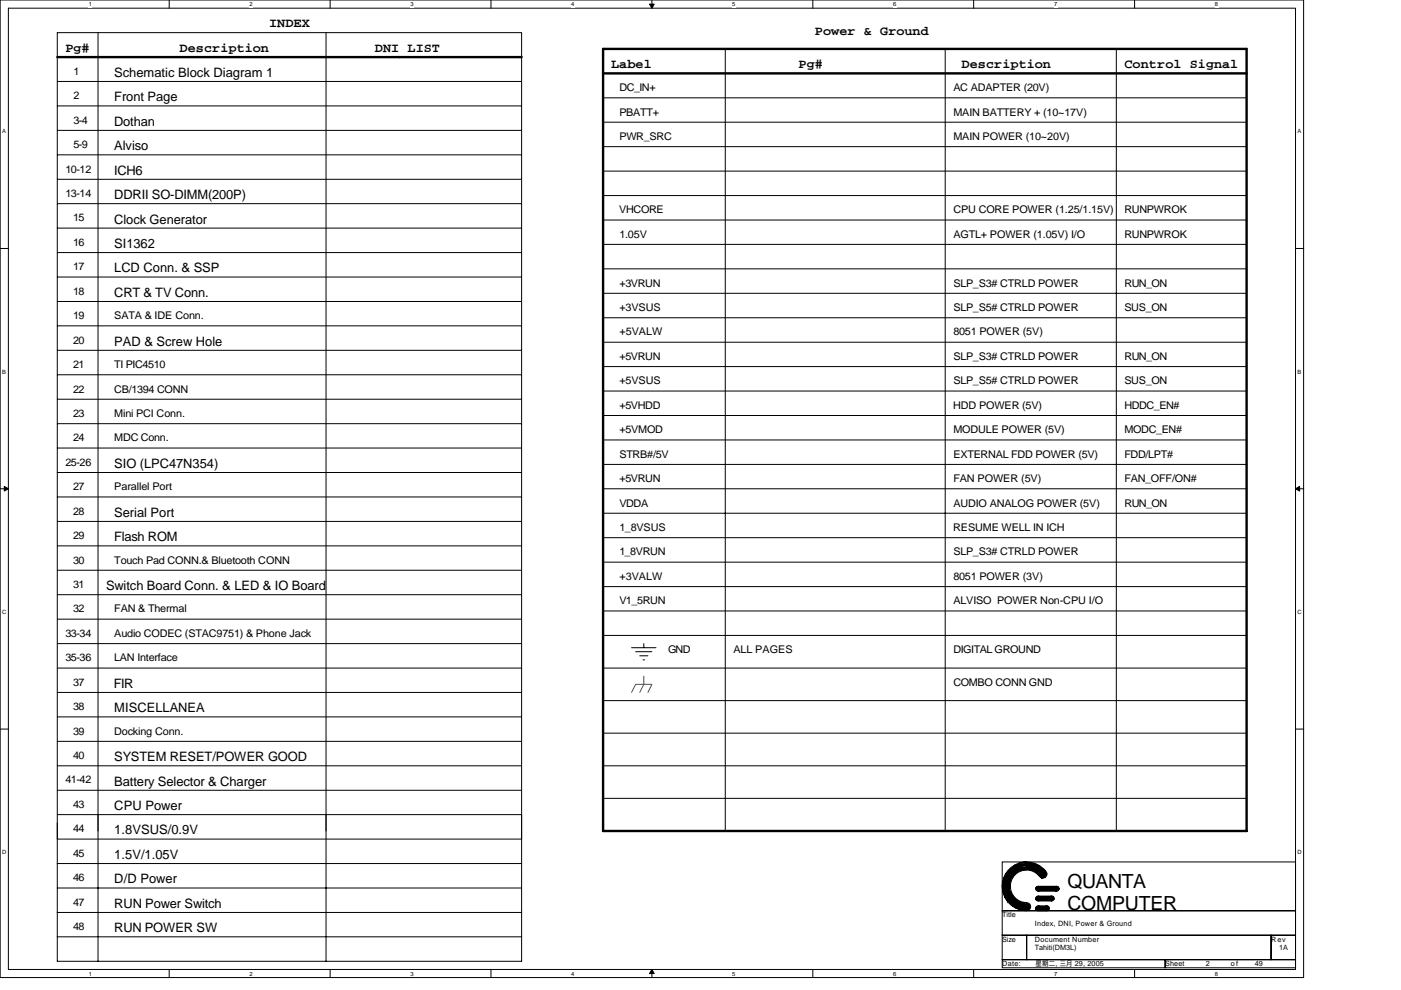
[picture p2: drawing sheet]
<svg xmlns="http://www.w3.org/2000/svg" width="297mm" height="210mm" viewBox="0 0 297 210" stroke-linecap="round" stroke-linejoin="round" font-family="sans-serif">
<defs><g id="words">
<g font-size="4.1">
<text x="226.3" y="188.2">QUANTA</text>
<text x="226.3" y="192.9">COMPUTER</text>
</g>
<g font-size="2.8">
<text x="57" y="5.8">INDEX</text>
<text x="13.9" y="10.9">Pg#</text>
<text x="38.1" y="10.9">Description</text>
<text x="79.5" y="10.9">DNI LIST</text>
<text x="172.8" y="7.5">Power &amp; Ground</text>
<text x="24.2" y="16.3">Schematic Block Diagram 1</text>
<text x="129.6" y="14.4">Label</text>
<text x="169.3" y="14.4">Pg#</text>
<text x="203.9" y="14.4">Description</text>
<text x="238.4" y="14.4">Control Signal</text>
<text x="24.2" y="21.5">Front Page</text>
<text x="24.2" y="26.7">Dothan</text>
<text x="24.2" y="31.9">Alviso</text>
<text x="24.2" y="37">ICH6</text>
<text x="24.2" y="42.2">DDRII SO-DIMM(200P)</text>
<text x="24.2" y="47.4">Clock Generator</text>
<text x="24.2" y="52.6">SI1362</text>
<text x="24.2" y="57.8">LCD Conn. &amp; SSP</text>
<text x="24.2" y="62.9">CRT &amp; TV Conn.</text>
<text x="24.2" y="73.3">PAD &amp; Screw Hole</text>
<text x="24.2" y="99.2">SIO (LPC47N354)</text>
<text x="24.2" y="109.6">Serial Port</text>
<text x="24.2" y="114.7">Flash ROM</text>
<text x="22.5" y="125.1">Switch Board Conn. &amp; LED &amp; IO Board</text>
<text x="24.2" y="145.8">FIR</text>
<text x="24.2" y="151">MISCELLANEA</text>
<text x="24.2" y="161.4">SYSTEM RESET/POWER GOOD</text>
<text x="24.2" y="166.6">Battery Selector &amp; Charger</text>
<text x="24.2" y="171.7">CPU Power</text>
<text x="24.2" y="176.9">1.8VSUS/0.9V</text>
<text x="24.2" y="182.1">1.5V/1.05V</text>
<text x="24.2" y="187.3">D/D Power</text>
<text x="24.2" y="192.5">RUN Power Switch</text>
<text x="24.2" y="197.7">RUN POWER SW</text>
</g>
<g font-size="2.2">
<text x="15.6" y="15.9">1</text>
<text x="15.6" y="21">2</text>
<text x="131.3" y="19.3">DC_IN+</text>
<text x="202.1" y="19.3">AC ADAPTER (20V)</text>
<text x="15.6" y="26.2">3-4</text>
<text x="131.3" y="24.5">PBATT+</text>
<text x="131.3" y="29.7">PWR_SRC</text>
<text x="202.1" y="29.7">MAIN POWER (10~20V)</text>
<text x="202.1" y="24.5">MAIN BATTERY + (10~17V)</text>
<text x="15.6" y="31.4">5-9</text>
<text x="13.9" y="36.6">10-12</text>
<text x="13.9" y="41.8">13-14</text>
<text x="15.5" y="46.9">15</text>
<text x="131.3" y="45.2">VHCORE</text>
<text x="202.1" y="45.2">CPU CORE POWER (1.25/1.15V)</text>
<text x="238.4" y="45.2">RUNPWROK</text>
<text x="15.5" y="52.1">16</text>
<text x="131.3" y="50.4">1.05V</text>
<text x="202.1" y="50.4">AGTL+ POWER (1.05V) I/O</text>
<text x="238.4" y="50.4">RUNPWROK</text>
<text x="15.5" y="57.3">17</text>
<text x="15.5" y="62.5">18</text>
<text x="131.3" y="60.8">+3VRUN</text>
<text x="131.3" y="66">+3VSUS</text>
<text x="202.1" y="60.8">SLP_S3# CTRLD POWER</text>
<text x="202.1" y="66">SLP_S5# CTRLD POWER</text>
<text x="238.4" y="66">SUS_ON</text>
<text x="238.4" y="60.8">RUN_ON</text>
<text x="15.5" y="67.7">19</text>
<text x="24.2" y="67.7">SATA &amp; IDE Conn.</text>
<text x="131.3" y="71.1">+5VALW</text>
<text x="202.1" y="71.1">8051 POWER (5V)</text>
<text x="15.5" y="72.9">20</text>
<text x="131.3" y="76.3">+5VRUN</text>
<text x="202.1" y="76.3">SLP_S3# CTRLD POWER</text>
<text x="238.4" y="76.3">RUN_ON</text>
<text x="15.5" y="78">21</text>
<text x="15.5" y="83.2">22</text>
<text x="24.2" y="83.2">CB/1394 CONN</text>
<text x="24.2" y="78">TI PIC4510</text>
<text x="131.3" y="81.5">+5VSUS</text>
<text x="202.1" y="81.5">SLP_S5# CTRLD POWER</text>
<text x="238.4" y="81.5">SUS_ON</text>
<text x="15.5" y="88.4">23</text>
<text x="24.2" y="88.4">Mini PCI Conn.</text>
<text x="131.3" y="86.7">+5VHDD</text>
<text x="202.1" y="86.7">HDD POWER (5V)</text>
<text x="238.4" y="86.7">HDDC_EN#</text>
<text x="15.5" y="93.6">24</text>
<text x="24.2" y="93.6">MDC Conn.</text>
<text x="131.3" y="91.9">+5VMOD</text>
<text x="202.1" y="91.9">MODULE POWER (5V)</text>
<text x="238.4" y="91.9">MODC_EN#</text>
<text x="13.9" y="98.8">25-26</text>
<text x="131.3" y="97">STRB#/5V</text>
<text x="202.1" y="97">EXTERNAL FDD POWER (5V)</text>
<text x="238.4" y="97">FDD/LPT#</text>
<text x="15.5" y="103.9">27</text>
<text x="24.2" y="103.9">Parallel Port</text>
<text x="131.3" y="107.4">VDDA</text>
<text x="131.3" y="102.2">+5VRUN</text>
<text x="202.1" y="102.2">FAN POWER (5V)</text>
<text x="202.1" y="107.4">AUDIO ANALOG POWER (5V)</text>
<text x="238.4" y="107.4">RUN_ON</text>
<text x="238.4" y="102.2">FAN_OFF/ON#</text>
<text x="15.5" y="109.1">28</text>
<text x="131.3" y="112.6">1_8VSUS</text>
<text x="202.1" y="112.6">RESUME WELL IN ICH</text>
<text x="15.5" y="114.3">29</text>
<text x="15.5" y="119.5">30</text>
<text x="24.2" y="119.5">Touch Pad CONN.&amp; Bluetooth CONN</text>
<text x="131.3" y="117.8">1_8VRUN</text>
<text x="202.1" y="117.8">SLP_S3# CTRLD POWER</text>
<text x="15.5" y="124.7">31</text>
<text x="131.3" y="122.9">+3VALW</text>
<text x="202.1" y="122.9">8051 POWER (3V)</text>
<text x="15.5" y="129.9">32</text>
<text x="24.2" y="129.9">FAN &amp; Thermal</text>
<text x="131.3" y="128.1">V1_5RUN</text>
<text x="202.1" y="128.1">ALVISO POWER Non-CPU I/O</text>
<text x="13.9" y="135">33-34</text>
<text x="24.2" y="135">Audio CODEC (STAC9751) &amp; Phone Jack</text>
<text x="13.9" y="140.2">35-36</text>
<text x="24.2" y="140.2">LAN Interface</text>
<text x="141.7" y="138.5">GND</text>
<text x="155.5" y="138.5">ALL PAGES</text>
<text x="202.1" y="138.5">DIGITAL GROUND</text>
<text x="15.5" y="145.4">37</text>
<text x="202.1" y="145.4">COMBO CONN GND</text>
<text x="15.5" y="155.8">39</text>
<text x="15.5" y="150.6">38</text>
<text x="24.2" y="155.8">Docking Conn.</text>
<text x="15.5" y="161">40</text>
<text x="13.9" y="166.1">41-42</text>
<text x="15.5" y="171.3">43</text>
<text x="15.5" y="176.5">44</text>
<text x="15.5" y="181.7">45</text>
<text x="15.5" y="186.9">46</text>
<text x="15.5" y="192">47</text>
<text x="15.5" y="197.2">48</text>
</g>
<g font-size="1.5">
<text x="212.5" y="194.5">Title</text>
<text x="219.4" y="196.2">Index, DNI, Power &amp; Ground</text>
<text x="212.5" y="199.7">Size</text>
<text x="219.4" y="199.7">Document Number</text>
<text x="219.4" y="201.4">Tahiti(DM3L)</text>
<text x="269.5" y="199.7">Rev</text>
<text x="271.2" y="201.4">1A</text>
<text x="212.5" y="204.9">Date:</text>
<text x="219.6" y="204.9">星期二, 三月 29, 2005</text>
<text x="247" y="204.9">Sheet</text>
<text x="255.7" y="204.9">2</text>
<text x="261" y="204.9">of</text>
<text x="266" y="204.9">49</text>
</g>
<g font-size="1.2">
<text x="18.8" y="1.3">1</text>
<text x="52.9" y="1.3">2</text>
<text x="87" y="1.3">3</text>
<text x="121.1" y="1.3">4</text>
<text x="155.3" y="1.3">5</text>
<text x="189.4" y="1.3">6</text>
<text x="223.5" y="1.3">7</text>
<text x="257.6" y="1.3">8</text>
<text x=".5" y="28.3">A</text>
<text x="275.1" y="28.3">A</text>
<text x=".5" y="79.2">B</text>
<text x="275.1" y="79.2">B</text>
<text x=".5" y="130.2">C</text>
<text x="275.1" y="130.2">C</text>
<text x=".5" y="181.1">D</text>
<text x="275.1" y="181.1">D</text>
<text x="18.8" y="206.8">1</text>
<text x="52.9" y="206.8">2</text>
<text x="87" y="206.8">3</text>
<text x="121.1" y="206.8">4</text>
<text x="155.3" y="206.8">5</text>
<text x="189.4" y="206.8">6</text>
<text x="223.5" y="206.8">7</text>
<text x="257.6" y="206.8">8</text>
</g>
</g></defs>
<path d="M0 0h276.4v207.3h-276.4zM1.8 1.7h272.9v203.8h-272.9z" fill="none" stroke="#000" stroke-width=".21"/>
<g fill="#fff">
<path d="M18.8 .2h.7v1.4h-.7z"/>
<path d="M18.8 205.7h.7v1.4h-.7z"/>
</g>
<path d="M35.9 0v1.7M35.9 205.5v1.8" fill="none" stroke="#000" stroke-width=".21"/>
<g fill="#fff">
<path d="M52.9 .2h.7v1.4h-.7z"/>
<path d="M52.9 205.7h.7v1.4h-.7z"/>
</g>
<path d="M70 0v1.7M70 205.5v1.8" fill="none" stroke="#000" stroke-width=".21"/>
<g fill="#fff">
<path d="M87 .2h.7v1.4h-.7z"/>
<path d="M87 205.7h.7v1.4h-.7z"/>
</g>
<path d="M104.1 0v1.7M104.1 205.5v1.8" fill="none" stroke="#000" stroke-width=".21"/>
<g fill="#fff">
<path d="M121.1 .2h.7v1.4h-.7z"/>
<path d="M121.1 205.7h.7v1.4h-.7z"/>
</g>
<path d="M138.2 0v1.7M138.2 205.5v1.8" fill="none" stroke="#000" stroke-width=".21"/>
<path d="M137.7 .9h1l-.5 .8zM138.2 205.5l.5 .9h-1z" fill="#000" stroke="#000" stroke-width=".21"/>
<g fill="#fff">
<path d="M155.3 .2h.6v1.4h-.6z"/>
<path d="M155.3 205.7h.6v1.4h-.6z"/>
</g>
<path d="M172.3 0v1.7M172.3 205.5v1.8" fill="none" stroke="#000" stroke-width=".21"/>
<g fill="#fff">
<path d="M189.4 .2h.6v1.4h-.6z"/>
<path d="M189.4 205.7h.6v1.4h-.6z"/>
</g>
<path d="M206.4 0v1.7M206.4 205.5v1.8" fill="none" stroke="#000" stroke-width=".21"/>
<g fill="#fff">
<path d="M223.5 .2h.6v1.4h-.6z"/>
<path d="M223.5 205.7h.6v1.4h-.6z"/>
</g>
<path d="M240.6 0v1.7M240.6 205.5v1.8" fill="none" stroke="#000" stroke-width=".21"/>
<g fill="#fff">
<path d="M257.6 .2h.7v1.4h-.7z"/>
<path d="M257.6 205.7h.7v1.4h-.7z"/>
<path d="M.5 27.2h.8v1.4h-.8z"/>
<path d="M275.1 27.2h.8v1.4h-.8z"/>
<path d="M.5 78.1h.8v1.4h-.8z"/>
<path d="M275.1 78.1h.8v1.4h-.8z"/>
</g>
<path d="M0 52.7h1.8M274.7 52.7h1.7" fill="none" stroke="#000" stroke-width=".21"/>
<g fill="#fff">
<path d="M.5 129.1h.8v1.4h-.8z"/>
<path d="M275.1 129.1h.9v1.4h-.9z"/>
</g>
<path d="M0 103.6h1.8M274.7 103.6h1.7" fill="none" stroke="#000" stroke-width=".21"/>
<path d="M.9 103.1l.9 .5-.9 .5zM274.7 103.6l.8-.5v1z" fill="#000" stroke="#000" stroke-width=".21"/>
<g fill="#fff">
<path d="M.5 180h.8v1.4h-.8z"/>
<path d="M275.1 180h.9v1.4h-.9z"/>
</g>
<g fill="none" stroke="#000" stroke-width=".21">
<path d="M12.1 17.3h98.5M20.8 6.9v196.9M69.1 6.9v196.9M153.8 10.4v165.8M200.4 10.4v165.8M236.7 10.4v165.8M12.1 38h98.5M12.1 32.8h98.5M12.1 27.6h98.5M12.1 22.5h98.5M127.9 20.7h136.4M127.9 25.9h136.4"/>
<path d="M127.9 31.1h136.4M127.9 36.3h136.4M12.1 53.6h98.5M12.1 58.7h98.5M12.1 48.4h98.5M12.1 43.2h98.5M127.9 41.5h136.4M127.9 46.7h136.4M127.9 51.8h136.4M127.9 57h136.4M12.1 79.5h98.5M12.1 74.3h98.5"/>
<path d="M12.1 69.1h98.5M12.1 63.9h98.5M127.9 77.7h136.4M127.9 67.4h136.4M127.9 72.6h136.4M127.9 62.2h136.4M12.1 95h98.5M12.1 84.6h98.5M12.1 89.8h98.5M127.9 93.3h136.4M127.9 82.9h136.4M127.9 88.1h136.4"/>
<path d="M127.9 98.5h136.4M12.1 115.7h98.5M12.1 105.4h98.5M12.1 100.2h98.5M12.1 110.6h98.5M127.9 114h136.4M127.9 108.8h136.4M127.9 103.6h136.4M127.9 119.2h136.4M12.1 120.9h98.5M12.1 131.3h98.5M12.1 136.5h98.5"/>
<path d="M12.1 126.1h98.5M127.9 124.4h136.4M127.9 129.5h136.4M127.9 134.7h136.4M133.9 137.3h5.2M134.8 138.2h3.4M135.6 139h1.8M136.3 139.9h.4M136.5 136.5v.8M0 154.6h1.8M12.1 141.6h98.5M12.1 146.8h98.5"/>
<path d="M12.1 152h98.5M12.1 157.2h98.5M127.9 141.6h136.4M127.9 148.5h136.4M127.9 155.4h136.4M274.7 154.6h1.7M12.1 172.7h98.5v31.1h-98.5v-196.9h98.5v171h-98.5M12.1 162.4h98.5M12.1 167.6h98.5M127.9 162.4h136.4M127.9 169.3h136.4M12.1 183.1h98.5"/>
<path d="M12.1 188.3h98.5M12.1 193.5h98.5M12.1 198.6h98.5M212.5 182.8h62.2v10.3h-62.2zM212.5 193.1h62.2v5.2h-62.2zM212.5 198.3h5.2v5.2h-5.2zM212.7 186.7v2.4l.1 .6v-3.5l.2-.3v4.3l.2 .2v-4.9l.2-.3v5.5l.1 .2v-5.9l.2-.2v6.6M213.9 191.4v-6.8l.2-.1v7.1h.1v-2.6l.2 .3v2.4l.2 .2v-2.2l.1 .3v2.1l.2 .1v-2l.2 .2v2h.2v-1.9l.1 .2v1.9h.2v-1.7l.2 .1v1.6l.1 .2v-1.8l.2 .2v1.6h.2v-1.4M214.2 184.1v3l.2-.6v-2.4l.2-.1v2.2l.1-.2v-2.2l.2-.2v2.1l.2-.2v-2.1h.2v1.9l.1-.1v-1.8l.2-.1v1.7l.2-.2v-1.5l.1-.2v1.7M216.3 184.2a4 4 0 0 1 4.8 1.7M216.3 184a4.2 4.2 0 0 1 5.1 2.1M216.3 183.8a4.3 4.3 0 0 1 5.2 2.3"/>
<path d="M216.3 183.6a4.5 4.5 0 0 1 5.2 2.1M216.3 183.5a4.7 4.7 0 0 1 5.4 2.2M216.3 183.1a4.9 4.9 0 0 1 5.7 2.2M216.3 191.2v.2h.2v1.4h.1v-1.4h.2v1.5h-.3l.5-1.5M216.3 182.9v1.7l-.2-.1v-1.4zM216.3 184.6a3.6 3.6 0 0 1 4.5 1.6M216.3 184.4a3.8 3.8 0 0 1 4.7 1.8M216.4 183.2a4.8 4.8 0 0 1 5.4 2.3M216.5 183.1v1.4M217 191.4h.1M217 191.4v1.5l.2-.1v-1.4l.1 .3v1.2h.2v-1.3h.2v1.3h.1v-1.3h.2v1.3l.2-.1v-1.1l.2 .2v.7M217.7 182.8l-1.6 .2"/>
<path d="M217.7 184.5l-1.3 .1M217.7 198.3h51.8v5.2h-51.8zM219.7 188.1h4.7v.2h-4.8v.1h5l-.2 .2h-4.7l.2 .2h4.5M219.7 190.2h3.7v.2h-3.7l-.1 .1h3.9l-.1 .2h-3.8l.3 .2h3.3M219.7 192.2h2.6v.2h-2.7v.2h2.9l-.2 .2h-2.7l.3 .1h2.4M220.1 192.1h1.9M220.1 193.1h1.9M220.1 191h2.9M220.1 190h2.9M220.1 189h4M220.1 187.9h4M220.3 185.7a3.4 3.4 0 0 0-3.8-1 3.4 3.4 0 0 0-2.3 3.2 3.4 3.4 0 0 0 3.5 3.5"/>
<path d="M221.7 184.7a5.2 5.2 0 0 0-5.7-1.7 5.2 5.2 0 0 0-3.5 4.9v-.1a5.2 5.2 0 0 0 5.2 5.3M269.5 198.3h5.2v5.2h-5.2zM212.5 203.5h34.5v1.7h-34.5zM247 203.5h27.7v1.7h-27.7z"/>
<circle cx="217.7" cy="192.2" r=".85"/>
<circle cx="220.1" cy="190.5" r=".51"/>
<circle cx="220.1" cy="188.4" r=".51"/>
<circle cx="220.1" cy="192.6" r=".51"/>
<circle cx="221.1" cy="185.3" r=".86"/>
<circle cx="222" cy="192.6" r=".51"/>
<circle cx="223" cy="190.5" r=".51"/>
<circle cx="224" cy="188.4" r=".51"/>
</g>
<path d="M136.5 143.4v1.7" fill="none" stroke="#800040" stroke-width=".21"/>
<path d="M133.9 146.8l.9-1.7h3.4l-.8 1.7M136.5 145.1l-.9 1.7" fill="none" stroke="#f00" stroke-width=".21"/>
<path d="M12.1 12.1h98.5M127.9 10.4h136.4v165.8h-136.4zM127.9 15.6h136.4" fill="none" stroke="#000" stroke-width=".51"/>
<use href="#words"/>
</svg>
